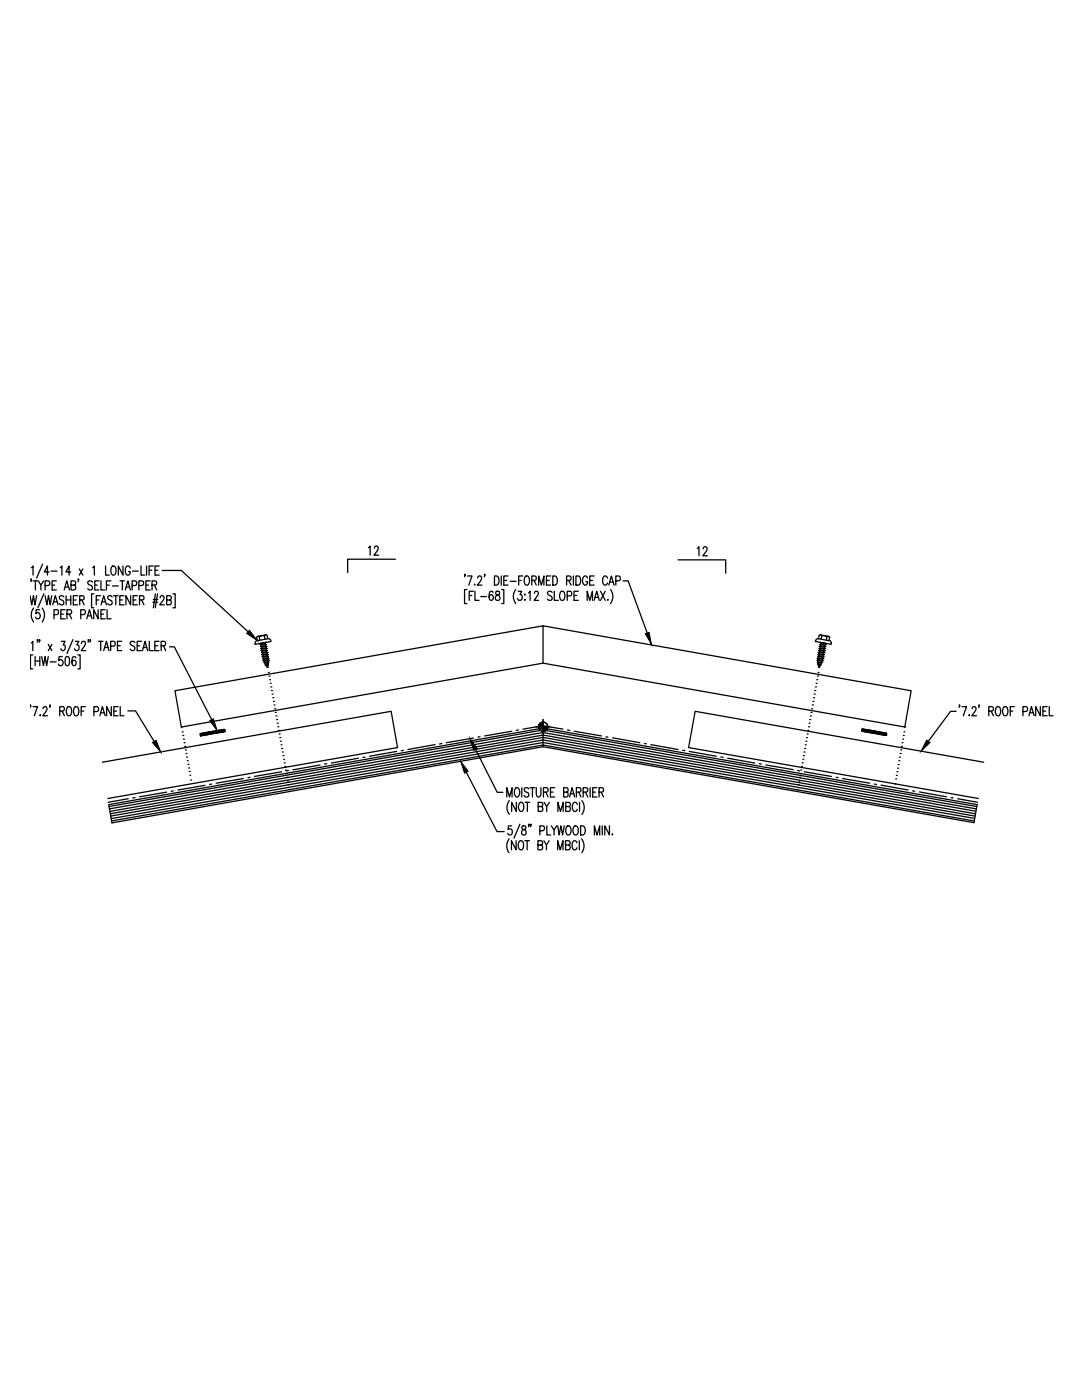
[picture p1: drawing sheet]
<svg xmlns="http://www.w3.org/2000/svg" width="216mm" height="279mm" viewBox="0 0 216 279" stroke-linecap="round" stroke-linejoin="round" font-family="sans-serif">
<g fill="none" stroke="#000" stroke-width=".25">
<path d="M6 118.9l.3 1.8 .4-1.8 .3 1.8 .3-1.8M6.3 113.3l.3-.3v1.8M6.3 115.6l-.1 .2-.1-.2h.2l-.2 .5M6.6 115.9h.9M7.1 115.9v1.8M7.6 115.9l.6 .9v.9M8.5 112.6l-1.2 2.8M8.7 115.9l-.5 .9M8.7 118.5l-1.1 2.8M9 118.9l.3 1.8 .4-1.8 .3 1.8 .3-1.8M9 116.9l.8-.1 .1-.3-.1-.5-.8-.1v1.8M9.8 114.1h-1l.7-1.1v1.8"/>
<path d="M10.2 114h1.2M10.4 116.8h.5M11.2 115.9h-.8v1.8h.8M12 113.3l.3-.3v1.8M12.7 119.1a.46 .46 0 0 0-.6-.2 .46 .46 0 0 0-.2 .6l.6 .3a.48 .48 0 0 1 .1 .8 .48 .48 0 0 1-.8-.1M12.8 117.7l.5-1.8 .6 1.8M13 117.2h.7M13.2 118.9v1.8M13.2 119.7h.9M14.1 114.1h-.9l.6-1.1v1.8M14.1 118.9v1.8M14.2 116.8l.8-.1 .1-.6-.3-.2h-.6v1.8h.6l.3-.1v-.7l-.3-.1"/>
<path d="M14.6 119.7h.6M15.5 118.9h-.9v1.8h.9M15.7 115.6l-.1 .2v-.2h.1l-.1 .5M15.8 113.6l.7 1.2M15.9 119.7l.8-.1v-.5l-.2-.2h-.6v1.8M16.3 119.7l.5 1M16.5 113.6l-.7 1.2M18.4 116.2a.46 .46 0 0 0-.5-.3 .46 .46 0 0 0-.3 .6l.6 .4a.5 .5 0 0 1 .1 .8 .5 .5 0 0 1-.8-.2M18.5 113.3l.3-.3v1.8M18.7 118.5h-.4v2.8h.4M18.9 116.8h.5M19.2 119.7h.5"/>
<path d="M19.8 115.9h-.9v1.8h.9M20.1 118.9h-.9v1.8M20.1 115.9v1.8h.8M21.1 113v1.8h.7M21.2 116.8h.6M22.1 115.9h-.9v1.8M22.4 113h.1a.96 .96 0 0 1 .5 1.5l-.2 .3a.99 .99 0 0 1-.8-.8 .99 .99 0 0 1 .4-1zM22.4 119.1l-.3-.2h-.3a.4 .4 0 0 0-.3 .4 .4 .4 0 0 0 .2 .3l.6 .3 .1 .6-.3 .2h-.3l-.3-.2M22.4 116.9h1.2M22.7 118.9h.9M23.1 118.9v1.8M23.9 119.7h.5"/>
<path d="M23.9 115.9h.9M24.4 115.9v1.8M24.5 113v1.8l-.9-1.8v1.8M24.8 118.9h-.9v1.8h.9M25 117.7l.5-1.8 .5 1.8M25.2 117.2h.7M26 113.4a.51 .51 0 0 0-.6-.4 .51 .51 0 0 0-.4 .6v.8a.47 .47 0 0 0 .5 .4 .47 .47 0 0 0 .5-.4v-.3h-.4M26.1 118.9v1.8l-1-1.8v1.8M26.4 116.9l.8-.1 .1-.3-.1-.5-.8-.1v1.8M26.4 114h1.2M26.6 119.7h.5M27.4 118.9h-.8v1.8h.8"/>
<path d="M27.7 116.9l.8-.1 .1-.7-.3-.2h-.6v1.8M27.8 119.7l.8-.1 .1-.5-.3-.2h-.6v1.8M28.1 113v1.8h.8M28.3 119.7l.4 1M29.1 116.8h.5M29.2 113v1.8M29.7 113.8h.6M30 115.9h-.9v1.8h.9M30.3 116.8l.8-.1 .2-.3-.2-.4-.8-.1v1.8M30.6 113h-.9v1.8M30.6 119.6h.9M30.8 116.8l.5 .9"/>
<path d="M30.9 113.8h.6M31 118.5l-.4 2.8M31.4 118.5l-.4 2.8M31.8 113h-.9v1.8h.9M31.9 119.3l.1-.2a.41 .41 0 0 1 .6-.1 .41 .41 0 0 1 .1 .6l-.8 1.1h.9M32.4 113.8h3.8l13.3 12.3M33.3 119.7l.8-.1 .1-.2-.1-.4-.8-.1v1.8h.6l.3-.3a.5 .5 0 0 0-.3-.7M34.5 118.5h.5v2.8h-.5M73.5 109.3l.4-.3v1.8M74.7 109.4v-.3a.42 .42 0 0 1 .6 0 .42 .42 0 0 1 .1 .6l-.8 1.1h1M78.9 111.6h-9.5v2.7M92.8 114.7h-.1h.1l-.1 .4"/>
<path d="M93.2 117.7h-.5v2.8h.5M93.3 114.9h.9l-.7 1.9M93.6 118.8h.5M94.5 118h-.9v1.8M94.6 116.7h.2zM94.8 118v1.8h.8M95.3 115.4l.1-.3a.44 .44 0 0 1 .6 0 .44 .44 0 0 1 0 .6l-.8 1.1h1M95.9 119.1h1.2M96.8 114.7h-.2h.2l-.2 .4M98.4 118.3l-.1-.2-.3-.1a.96 .96 0 0 0-.4 1.2v.4l.4 .2a.54 .54 0 0 0 .4-.6 .54 .54 0 0 0-.6-.4l-.2 .4M98.7 114.9a.94 .94 0 0 1 .9 .6 .94 .94 0 0 1-.2 1l-.3 .3h-.4zM99 118.1v.5a.68 .68 0 0 1 .7 .4 .68 .68 0 0 1-.3 .8 .54 .54 0 0 1-.6-.4 .54 .54 0 0 1 .4-.6l.4-.2a.4 .4 0 0 0-.2-.6z"/>
<path d="M100 114.9v1.9M100.1 117.7h.4v2.8h-.4M100.5 115.8h.6M101.4 114.9h-.9v1.9h.9M101.8 116h1.2M102.9 117.7a2.29 2.29 0 0 0 0 2.8M103.4 118h.7l-.4 .7a.54 .54 0 0 1 .5 .7 .54 .54 0 0 1-.8 .2l-.1-.1M103.5 115.8h.5M104.3 114.9h-.8v1.9M104.7 118.6v.2zM104.7 119.6v.2zM104.8 115l.2-.1a.8 .8 0 0 1 .6 1.2v.2a.44 .44 0 0 1-.5 .5 .44 .44 0 0 1-.4-.5l-.1-.6z"/>
<path d="M105.4 118.3l.4-.3v1.8M106.1 115.8h.8l.1-.7-.3-.2h-.6v1.9M106.6 115.8l.4 1M106.6 118.4l.3-.4h.3l.2 .3-.2 .6-.6 .9h.9M107.5 116.8v-1.9l.5 1.9 .5-1.9v1.9M109 115.8h.6M109.9 114.9h-.9v1.9h.9M110.2 118.3a.46 .46 0 0 0-.6-.3 .46 .46 0 0 0-.3 .6l.6 .3a.5 .5 0 0 1 .2 .8 .5 .5 0 0 1-.9-.1M110.3 114.9a.94 .94 0 0 1 .9 .6 .94 .94 0 0 1-.1 1l-.3 .3h-.5zM110.6 118v1.8h.8M111.9 118.1l.4-.1a1.23 1.23 0 0 1 0 1.8h-.3a1.28 1.28 0 0 1-.1-1.7zM113.1 115.8h.7l.1-.7-.2-.2h-.6v1.9"/>
<path d="M113.2 118.9l.7-.1 .1-.6-.2-.2h-.6v1.8M113.5 115.8l.4 1M114.4 114.9v1.9M114.5 118.8h.6M114.9 114.9a.94 .94 0 0 1 1 .6 .94 .94 0 0 1-.2 1l-.3 .3h-.5zM115.4 118h-.9v1.8h.9M117.2 119.8v-1.8l.5 1.8 .5-1.8v1.8M117.2 115.4a.47 .47 0 0 0-.4-.5 .47 .47 0 0 0-.5 .5v.9a.49 .49 0 0 0 .6 .5 .49 .49 0 0 0 .3-.7h-.3M117.7 115.8h.5M118.6 114.9h-.9v1.9h.9M118.6 119.8l.5-1.8 .5 1.8M118.7 119.2h.7"/>
<path d="M119.8 118l1 1.8M120.8 118l-1 1.8M121.2 115.4a.47 .47 0 0 0-.4-.5 .47 .47 0 0 0-.5 .5v.7a.51 .51 0 0 0 .3 .7 .51 .51 0 0 0 .6-.5M121.3 119.6v.2zM121.5 116.8l.5-1.9 .5 1.9M121.7 116.2h.6M121.8 117.7a2.29 2.29 0 0 1 0 2.8M122.9 115.9h.5l.3-.1-.1-.8-.7-.1v1.9M124.3 115.9h1l3.8 10.4M135.3 111.7h9.5v2.7M139.1 109.4l.4-.3v1.8M140.3 109.5l.1-.2a.42 .42 0 0 1 .6-.1 .42 .42 0 0 1 0 .6l-.8 1.1h1"/>
<path d="M6.3 128.3l.2-.3v1.9M6.5 130.7h-.4v2.8h.4M6.7 121.3a2.3 2.3 0 0 0 0 2.8M7 131v1.9M7 131.9h.9M7.6 127.7h-.2h.2l-.2 .5M7.9 121.7h-.7v.8a.41 .41 0 0 1 .6-.1 .58 .58 0 0 1 .2 .8 .58 .58 0 0 1-.8 .1l-.1-.1M7.9 127.7h-.1h.1l-.1 .5M7.9 131v1.9M8.3 131l.4 1.9 .3-1.9 .3 1.9 .3-1.9M8.4 121.3a2.3 2.3 0 0 1 0 2.8M9.6 128.6l.8 1.3"/>
<path d="M10 132.1h1.2M10.4 128.6l-.8 1.3M10.5 120.7l.5-1.8 .6 1.8M10.7 120.1h.7M10.8 122.7h.5l.3-.2-.1-.7-.7-.1v1.8M12.1 122.6h.5M12.3 128h.7l-.4 .7a.54 .54 0 0 1 .4 .7 .54 .54 0 0 1-.7 .3l-.2-.2M12.4 131h-.6l-.1 .8a.57 .57 0 0 1 .9 .3 .57 .57 0 0 1-.6 .8l-.3-.4M13 121.7h-.9v1.8h.9M13.2 131.1l.3-.1a.85 .85 0 0 1 .4 1.1l-.2 .7-.3 .1a.82 .82 0 0 1-.4-1.1zM13.4 122.6l.8-.1 .1-.3-.1-.4-.8-.1v1.8M13.8 122.6l.5 .9"/>
<path d="M14.5 127.6l-1.1 2.8M15 128h.7l-.4 .7a.54 .54 0 0 1 .5 .7 .54 .54 0 0 1-.8 .3l-.1-.2M15.1 131.3l-.3-.3a1.08 1.08 0 0 0 0 1.9 .52 .52 0 0 0 .4-.7 .52 .52 0 0 0-.7-.4l-.2 .5M15.5 130.7h.5v2.8h-.5M16.1 122.7h.6a.51 .51 0 0 0 .4-.5 .51 .51 0 0 0-.4-.5h-.6v1.8M16.2 128.5l.1-.3a.42 .42 0 0 1 .6-.1 .42 .42 0 0 1 .1 .6l-.8 1.2h.9M17.3 123.5l.6-1.8 .5 1.8M17.5 122.9h.6M17.7 127.7h-.1h.1l-.1 .5M18.1 127.7h-.2h.2l-.2 .5M19.6 121.7v1.8l-.9-1.8v1.8M19.7 128h.9"/>
<path d="M20.1 128v1.9M20.1 122.6h.5M20.2 120.7l.5-1.8 .5 1.8M20.3 120.1h.7M20.7 129.9l.5-1.9 .5 1.9M20.9 129.2h.6M21 121.7h-.9v1.8h.9M21.4 121.7v1.8h.8M22.1 129h.6l.2-.2-.1-.7-.7-.1v1.9M23.4 128.9h.6M24.3 128h-.9v1.9h.9M26.9 128.2a.46 .46 0 0 0-.6-.2 .46 .46 0 0 0-.2 .6l.6 .4a.49 .49 0 0 1 .1 .8 .49 .49 0 0 1-.8-.2"/>
<path d="M27.4 128.9h.5M28.2 128h-.8v1.9h.8M28.4 129.9l.5-1.9 .5 1.9M28.6 129.2h.7M29.8 128v1.9h.8M30.5 120.2h.9M30.9 128.9h.5M31.7 128h-.8v1.9h.8M32.2 128.9l.7-.1 .1-.6-.2-.2h-.6v1.9M32.6 128.9l.4 1M33.8 129.1h1l7.4 14.5M51.3 127.8l-.4 .3v.3"/>
<path d="M51.7 127.1l.1 .6M52 129h1.2l-.1 .1zM52 128.5l1.2 .1-.2 .1-1.1-.1zM52 129.4l.2-.1 1.1 .1-.1 .2zM52.1 129.9l.1-.2 1.2 .2zM52.1 128.6l.1 .3M52.2 130.2l.1-.1 1.2 .1-.2 .2zM52.2 129l.1 .3M52.2 130.7l.2-.2 1.1 .2-.1 .1zM52.3 129.5v.2M52.3 131h1.3l-.1 .2zM52.4 129.9v.2"/>
<path d="M52.4 130.3l.1 .2M52.5 131.9l.1-.1h1.1l-.1 .2zM52.5 130.7v.3M52.5 131.3l1.2 .2-.2 .1-1.1-.1zM52.6 131.1v.2M52.6 128.3l.5-.1-1 .2v.1M52.6 131.5l.1 .2M52.6 132.3h1l-.1 .1zM52.7 131.9l.1 .2M52.8 132.3l.2 .3M52.9 128.3v.3M52.9 132.7l.2-.1h.4l-.1 .2z"/>
<path d="M52.9 128.7l.1 .3M53 126.7l-1.5 .3M53 129.1l.1 .3M53 132.7l.3 .5M53.1 129.6l.1 .2M53.2 129.9v.3M53.2 130.4l.1 .2M53.3 126.8l.1 .7M53.3 126.8a.32 .32 0 0 0-.5 .1M53.3 133.2h.1M53.3 130.7l.1 .3M53.4 131.2v.2"/>
<path d="M53.5 127.5l-2.2 .4-.1-.7a.31 .31 0 0 1 .6-.1 .95 .95 0 0 1 1-.2l.1 .7M53.5 127.4a.5 .5 0 0 1 .5 .6l-3.1 .6v-.2M53.5 132.7l-.1 .5M53.5 131.5v.3M53.5 132.3v.3M53.5 131.9v.3M53.5 134.2h.1M53.7 134.9h.1M53.8 135.7h.1M53.9 136.4h.1M54 137.1h.1M54.2 137.8h.1"/>
<path d="M54.3 138.5h.1M54.4 139.2h.1M54.6 140h.1M108.4 132.3v-7.4l-73.5 13 1.3 7.2M108.4 124.9l73.4 13-1.3 7.2M108.4 132.3l-72.2 12.8M108.4 132.3l72.1 12.8M162.2 140h.1M162.3 139.2h.1M162.5 138.5h.1M162.6 137.8h.1M162.7 137.1h.1"/>
<path d="M162.8 136.4h.1M163 135.7h.1M163.1 131.8h1l.1 .1-1 .1zM163.1 131.5l1.1-.2 .2 .2-1.2 .1zM163.1 134.9h.1M163.1 132.3h1l-.9 .1zM163.1 131h1.3l-1.1 .2zM163.2 132.6h.5l.1 .1-.4 .1zM163.2 134.2h.1M163.2 130.7l1.2-.2 .1 .2-1.1 .1zM163.3 130.2l1.1-.1 .2 .1-1.2 .2zM163.3 131.9v.3"/>
<path d="M163.3 132.3v.3M163.3 131.5v.3M163.3 127.4l-.4 .2-.1 .2M163.4 131.2l-.1 .2M163.4 129.9l1.1-.2 .1 .2zM163.4 133.2h.1M163.4 130.7v.3M163.4 129.4l1.2-.1 .1 .1-1.1 .2zM163.4 126.8v.7M163.5 126.8l.3-.1 .2 .2a.95 .95 0 0 1 1 .2M163.5 129h1.3l-1.2 .1zM163.5 130.4v.2"/>
<path d="M163.6 128.6l1.1-.1 .1 .1-1.1 .1zM163.6 129.9l-.1 .3M163.6 129.6v.2M163.7 132.7l-.3 .5-.1-.5M163.7 129.1v.3M163.7 126.7l1.6 .3M163.8 128.7l-.1 .3M163.9 128.3l-.1 .3M163.9 132.3l-.1 .3M164 126.9l-.1 .7M164 131.9v.2M164.1 131.5v.2"/>
<path d="M164.2 128.3h-.4l-.2-.1 1.1 .2-.1 .1M164.2 131.1l-.1 .2M164.2 130.7v.3M164.3 130.3v.2M164.4 129.9l-.1 .2M164.5 129.5l-.1 .2M164.5 129v.3M164.6 128.6l-.1 .3M165 127.1l-.1 .6M165 127.1a.32 .32 0 0 1 .6 .1M165.5 127.8a.49 .49 0 0 1 .3 .8l-3.1-.6v-.1M165.5 127.2l-.1 .7-2.1-.4"/>
<path d="M6.1 140.8h-.1h.1l-.1 .4M6.6 141h.9l-.7 1.8M7.9 142.8h.2zM8.6 141.4l.1-.2a.42 .42 0 0 1 .6-.1 .42 .42 0 0 1 0 .6l-.8 1.1h1M10 140.8h-.1h.1l-.1 .4M11.9 141.9l.8-.1 .2-.3-.2-.4-.8-.1v1.8M12.4 141.9l.5 .9M13.5 141.1l.4-.1a1.24 1.24 0 0 1 0 1.8h-.3a1.28 1.28 0 0 1-.1-1.7zM14.9 141.1l.5-.1a1.24 1.24 0 0 1 0 1.8h-.3a1.28 1.28 0 0 1-.2-1.7zM16.2 141.9h.5M17 141h-.8v1.8M18.7 142l.8-.1 .2-.2-.2-.6-.8-.1v1.8"/>
<path d="M19.9 142.8l.5-1.8 .6 1.8M20.1 142.3h.7M20.4 152.1l57.6-10.1 1.3 7.2-57.8 10.2M22.2 141v1.8l-.9-1.8v1.8M22.7 141.9h.6M23.6 141h-.9v1.8h.9M24 141v1.8h.8M25.5 141.9h1.5l3.8 6.1M25.6 159.4l-4 .7M27 159.2l-.5 .1M33.3 158.1l-5.5 .9M34.6 157.8l-.5 .1"/>
<path d="M36.2 145.1h.1M36.4 146.1h.1M36.5 146.8h.1M36.6 147.5h.1M36.7 148.2h.1M36.9 148.9h.1M37 149.7h.1M37.1 150.4h.1M37.2 151.1h.1M37.4 151.8h.1M37.5 152.5h.1M37.6 153.3h.1"/>
<path d="M37.7 154h.1M37.9 154.7h.1M38 155.7h.1M39.9 146.4l4.8-.8 .1 .4-4.8 .9zM40 146.8h.1M40 146.7h.1M40 146.6h.1M40 146.5h.1M40 146.4h.1M40.1 146.8h.1M40.1 146.7h.1M40.1 146.6h.1"/>
<path d="M40.1 146.4h.1M40.2 146.7h.1M40.2 146.6h.1M40.2 146.5h.1M40.2 146.4h.1M40.3 146.8h.1M40.3 146.7h.1M40.3 146.6h.1M40.3 146.4h.1M40.5 146.7h.1M40.5 146.6h.1M40.5 146.5h.1"/>
<path d="M40.5 146.4h.1M40.7 146.7h.1M40.7 146.6h.1M40.7 146.5h.1M40.7 146.4h.1M40.7 146.3h.1M40.8 146.7h.1M40.8 146.6h.1M40.8 146.4h.1M40.9 146.6h.1M40.9 146.5h.1M40.9 146.4h.1"/>
<path d="M40.9 146.3h.1M40.9 156.7l-5.4 1M41 146.7h.1M41 146.6h.1M41 146.4h.1M41 146.2h.1M41.1 146.6h.1M41.1 146.5h.1M41.1 146.4h.1M41.1 146.3h.1M41.2 146.6h.1M41.2 146.4h.1"/>
<path d="M41.2 146.2h.1M41.3 146.6h.1M41.3 146.5h.1M41.3 146.4h.1M41.3 146.3h.1M41.3 146.2h.1M41.4 146.6h.1M41.4 146.4h.1M41.4 146.2h.1M41.4 146.1h.1M41.5 146.5h.1M41.5 146.4h.1"/>
<path d="M41.5 146.3h.1M41.5 146.2h.1M41.6 146.4h.1M41.6 146.2h.1M41.6 146.1h.1M41.7 146.5h.1M41.7 146.4h.1M41.7 146.3h.1M41.7 146.2h.1M41.7 146.1h.1M41.8 146.4h.1M41.8 146.2h.1"/>
<path d="M41.8 146.1h.1M41.9 146.4h.1M41.9 146.3h.1M41.9 146.2h.1M41.9 146.1h.1M42 146.4h.1M42 146.2h.1M42 146.1h.1M42 146h.1M42.1 146.4h.1M42.1 146.3h.1M42.1 146.2h.1"/>
<path d="M42.1 146.1h.1M42.2 156.5l-.4 .1M42.3 146.4h.1M42.3 146.2h.1M42.3 146.1h.1M42.3 146h.1M42.4 146.4h.1M42.4 146.3h.1M42.4 146.2h.1M42.4 146.1h.1M42.4 146h.1M42.5 146.4h.1"/>
<path d="M42.5 146.2h.1M42.5 146.1h.1M42.5 146h.1M42.6 146.3h.1M42.6 146.2h.1M42.6 146.1h.1M42.6 146h.1M42.7 146.4h.1M42.7 146.2h.1M42.7 146.1h.1M42.7 146h.1M42.7 145.9h.1"/>
<path d="M42.8 146.3h.1M42.8 146.2h.1M42.8 146.1h.1M42.8 146h.1M42.9 146.2h.1M42.9 146.1h.1M42.9 146h.1M42.9 145.9h.1M43 146.3h.1M43 146.2h.1M43 146.1h.1M43 146h.1"/>
<path d="M43 145.9h.1M43.1 146.2h.1M43.1 146.1h.1M43.1 146h.1M43.1 145.9h.1M43.2 146.2h.1M43.2 146.1h.1M43.2 146h.1M43.2 145.9h.1M43.3 146.2h.1M43.3 146.1h.1M43.3 146h.1"/>
<path d="M43.3 145.9h.1M43.3 145.8h.1M43.4 146.2h.1M43.4 146.1h.1M43.4 146h.1M43.4 145.9h.1M43.5 146.1h.1M43.5 146h.1M43.5 145.9h.1M43.5 145.8h.1M43.6 146.2h.1M43.6 146.1h.1"/>
<path d="M43.6 146h.1M43.6 145.9h.1M43.6 145.8h.1M43.8 146.1h.1M43.8 146h.1M43.8 145.9h.1M43.8 145.8h.1M44 146.1h.1M44 146h.1M44 145.9h.1M44 145.8h.1M44 145.7h.1"/>
<path d="M44.1 146.1h.1M44.1 146h.1M44.1 145.9h.1M44.1 145.8h.1M44.2 146h.1M44.2 145.9h.1M44.2 145.8h.1M44.2 145.7h.1M44.3 146.1h.1M44.3 146h.1M44.3 145.9h.1M44.3 145.8h.1"/>
<path d="M44.3 145.6h.1M44.4 146h.1M44.4 145.9h.1M44.4 145.8h.1M44.4 145.7h.1M44.5 146h.1M44.5 145.9h.1M44.5 145.8h.1M44.5 145.6h.1M44.6 146h.1M44.6 145.9h.1M44.6 145.8h.1"/>
<path d="M44.6 145.7h.1M44.6 145.6h.1M44.7 146h.1M44.7 145.9h.1M44.7 145.8h.1M44.7 145.6h.1M48.5 155.4l-5.4 .9M49.9 155.1l-.4 .1M54.7 140.7h.1M54.8 141.4h.1M54.9 142.2h.1M55.1 142.9h.1"/>
<path d="M55.2 143.6h.1M55.3 144.3h.1M55.4 145h.1M55.6 145.8h.1M55.7 146.5h.1M55.8 147.2h.1M56 147.9h.1M56.1 148.6h.1M56.2 149.4h.1M56.2 154l-5.4 1M56.3 150.1h.1M56.5 150.8h.1"/>
<path d="M56.6 151.5h.1M56.7 152.2h.1M56.8 153h.1M57 153.7h.1M57.1 154.4h.1M57.2 155.1h.1M57.3 155.9h.1M57.5 156.6h.1M57.6 153.8l-.5 .1M57.6 157.6h.1M63.9 152.7l-5.5 .9M65.2 152.4l-.4 .1"/>
<path d="M71.5 151.3l-5.4 1M72.8 151.1h-.4M79.1 150l-5.4 .9M80.5 149.7l-.4 .1M86.8 148.6l-5.4 1M88.2 148.4l-.5 .1M93 154.1l6.2 11.9h1.4M94.5 147.3l-5.4 .9M94.9 149.6l4.3 8.5h1.2M95.8 147l-.4 .1M101.1 159.1v-1.9l.6 1.9 .5-1.9v1.9M101.6 159.8a2.23 2.23 0 0 0 0 2.7"/>
<path d="M102.1 145.9l-5.4 1M102.9 157.3l.1-.1a.99 .99 0 0 1 .5 1.6l-.2 .3a1.02 1.02 0 0 1-.5-1.6zM103.4 145.7l-.4 .1M104.1 157.2v1.9M104.3 145.5l4.1-.7 3.9 .7M105.5 157.5a.46 .46 0 0 0-.6-.3 .46 .46 0 0 0-.2 .6l.6 .4a.49 .49 0 0 1 .1 .8 .49 .49 0 0 1-.8-.2M105.8 157.2h.9M106.2 157.2v1.9M107 145h2.8M107 157.2v1.3a.47 .47 0 0 0 .2 .5 .47 .47 0 0 0 .5 0l.2-.5v-1.3M108.4 145.3l-86.7 15.3 .6 3.6 86.1-15.2M108.4 145.3l86.6 15.3-.7 3.6-85.9-15.2z"/>
<path d="M108.4 143.6v2.8M108.4 158.1l.8-.1 .2-.3-.2-.4-.8-.1v1.9M108.9 158.1l.5 1M109.8 158.1h.5M110.7 157.2h-.9v1.9h.9M112.5 158.1l.7-.1 .1-.6-.2-.2h-.6v1.9h.6l.2-.3v-.5l-.2-.2M113.2 145.7l.5 .1M113.7 159.1l.5-1.9 .5 1.9M113.8 158.4h.7M114.6 145.9l5.4 1M115 158.1l.8-.1 .1-.3-.1-.4-.8-.1v1.9M115.5 158.1l.4 1"/>
<path d="M116.1 159.8a2.23 2.23 0 0 1 0 2.7M116.4 158.1h.6l.3-.4a.4 .4 0 0 0-.3-.5h-.6v1.9M116.8 158.1l.5 1M117.8 157.2v1.9M118.3 158.1h.5M119.1 157.2h-.8v1.9h.8M119.5 158.1l.8-.1 .1-.6-.3-.2h-.6v1.9M120 158.1l.4 1M120.9 147l.4 .1M122.2 147.2l5.5 1M128.6 148.4h.4M129.9 148.6l5.4 1"/>
<path d="M136.2 149.7l.4 .1M137.5 150l5.4 .9M143.8 151.1h.5M145.2 151.3l5.4 1M151.5 152.4l.4 .1M152.9 152.7l5.4 .9M159.1 157.6h.1M159.2 153.8l.4 .1M159.3 156.6h.1M159.4 155.9h.1M159.5 155.1h.1M159.7 154.4h.1"/>
<path d="M159.8 153.7h.1M159.9 153h.1M160 152.2h.1M160.2 151.5h.1M160.3 150.8h.1M160.4 150.1h.1M160.5 154l5.4 1M160.6 149.4h.1M160.7 148.6h.1M160.8 147.9h.1M160.9 147.2h.1M161.1 146.5h.1"/>
<path d="M161.2 145.8h.1M161.3 145h.1M161.4 144.3h.1M161.6 143.6h.1M161.7 142.9h.1M161.8 142.2h.1M162 141.4h.1M162.1 140.7h.1M166.8 155.1l.4 .1M168.1 155.4l5.5 .9M172 145.5l4.8 .8-.1 .5-4.8-.9zM172 145.9h.1"/>
<path d="M172 145.8h.1M172 145.7h.1M172 145.6h.1M172.1 145.9h.1M172.1 145.7h.1M172.1 145.6h.1M172.1 145.5h.1M172.2 145.9h.1M172.2 145.8h.1M172.2 145.7h.1M172.2 145.6h.1M172.3 145.9h.1"/>
<path d="M172.3 145.7h.1M172.3 145.6h.1M172.5 146h.1M172.5 145.9h.1M172.5 145.8h.1M172.5 145.7h.1M172.5 145.6h.1M172.6 145.9h.1M172.6 145.7h.1M172.6 145.6h.1M172.7 146h.1M172.7 145.9h.1"/>
<path d="M172.7 145.8h.1M172.7 145.7h.1M172.8 146.1h.1M172.8 145.9h.1M172.8 145.7h.1M172.8 145.6h.1M172.9 146h.1M172.9 145.9h.1M172.9 145.8h.1M172.9 145.7h.1M173 146.1h.1M173 145.9h.1"/>
<path d="M173 145.7h.1M173.1 146.1h.1M173.1 146h.1M173.1 145.9h.1M173.1 145.8h.1M173.1 145.7h.1M173.2 146.1h.1M173.2 145.9h.1M173.2 145.7h.1M173.3 146.1h.1M173.3 146h.1M173.3 145.9h.1"/>
<path d="M173.3 145.8h.1M173.4 146.1h.1M173.4 145.9h.1M173.4 145.7h.1M173.5 146.1h.1M173.5 146h.1M173.5 145.9h.1M173.5 145.8h.1M173.6 146.1h.1M173.6 145.9h.1M173.7 146.2h.1M173.7 146.1h.1"/>
<path d="M173.7 146h.1M173.7 145.9h.1M173.7 145.8h.1M173.8 146.1h.1M173.8 145.9h.1M173.9 146.2h.1M173.9 146.1h.1M173.9 146h.1M173.9 145.9h.1M174.1 146.3h.1M174.1 146.1h.1M174.1 145.9h.1"/>
<path d="M174.1 146.2h.1M174.1 146h.1M174.3 146.3h.1M174.3 146.1h.1M174.3 145.9h.1M174.4 146.3h.1M174.4 146.2h.1M174.4 146.1h.1M174.4 146h.1M174.4 145.9h.1M174.4 156.5l.5 .1M174.5 146.3h.1"/>
<path d="M174.5 146.1h.1M174.5 145.9h.1M174.6 146.3h.1M174.6 146.2h.1M174.6 146.1h.1M174.6 146h.1M174.7 146.4h.1M174.7 146.3h.1M174.7 146.1h.1M174.7 145.9h.1M174.8 146.3h.1M174.8 146.2h.1"/>
<path d="M174.8 146.1h.1M174.8 146h.1M174.9 146.4h.1M174.9 146.3h.1M174.9 146.1h.1M175 146.4h.1M175 146.3h.1M175 146.2h.1M175 146.1h.1M175 146h.1M175.1 146.4h.1M175.1 146.3h.1"/>
<path d="M175.1 146.1h.1M175.2 146.4h.1M175.2 146.3h.1M175.2 146.2h.1M175.2 146.1h.1M175.3 146.5h.1M175.3 146.4h.1M175.3 146.3h.1M175.3 146.1h.1M175.5 146.5h.1M175.5 146.4h.1M175.5 146.3h.1"/>
<path d="M175.5 146.2h.1M175.5 146.1h.1M175.7 146.5h.1M175.7 146.4h.1M175.7 146.3h.1M175.7 146.2h.1M175.8 146.6h.1M175.8 146.5h.1M175.8 146.4h.1M175.8 146.3h.1M175.8 146.1h.1M175.8 156.7l5.4 1"/>
<path d="M175.9 146.5h.1M175.9 146.4h.1M175.9 146.3h.1M175.9 146.2h.1M176 146.6h.1M176 146.5h.1M176 146.4h.1M176 146.3h.1M176.1 146.7h.1M176.1 146.5h.1M176.1 146.4h.1M176.1 146.3h.1"/>
<path d="M176.1 146.2h.1M176.2 146.6h.1M176.2 146.5h.1M176.2 146.4h.1M176.2 146.3h.1M176.3 146.7h.1M176.3 146.5h.1M176.3 146.4h.1M176.3 146.3h.1M176.4 146.7h.1M176.4 146.6h.1M176.4 146.5h.1"/>
<path d="M176.4 146.4h.1M176.4 146.3h.1M176.5 146.7h.1M176.5 146.5h.1M176.5 146.4h.1M176.5 146.3h.1M176.6 146.7h.1M176.6 146.6h.1M176.6 146.5h.1M176.6 146.4h.1M176.7 146.7h.1M176.7 146.5h.1"/>
<path d="M176.7 146.4h.1M176.7 146.3h.1M178.5 156.4h.1M178.7 155.5h.1M178.8 154.7h.1M179 154h.1M179.1 153.3h.1M179.2 152.6h.1M179.4 151.8h.1M179.5 151.1h.1M179.6 150.4h.1M179.7 149.7h.1"/>
<path d="M179.9 148.9h.1M180 148.2h.1M180.1 147.5h.1M180.2 146.8h.1M180.4 146.1h.1M180.5 145.1h.1M182.1 157.8l.4 .1M183.5 158l5.3 1M189.8 159.2h.4M190.8 142h-1.1l-4.5 5.9M191.1 159.4l4 .7M191.5 140.8h-.1h.1l-.1 .4"/>
<path d="M192 141h.9l-.7 1.8M193.3 142.8h.1zM194 141.4v-.2a.42 .42 0 0 1 .7-.1 .42 .42 0 0 1 0 .6l-.8 1.1h.9M195.4 140.8h-.1h.1l-.1 .4M196.3 152.1l-57.6-10.1-1.3 7.2 57.8 10.2M197.3 141.9l.8-.1 .1-.3-.1-.4-.8-.1v1.8M197.8 141.9l.4 .9M198.9 141.1l.1-.1a.8 .8 0 0 1 .7 1.2l-.1 .2a.44 .44 0 0 1-.5 .5 .44 .44 0 0 1-.4-.5l-.1-.7zM200.3 141.1l.2-.1a.8 .8 0 0 1 .6 1.2l-.1 .2a.44 .44 0 0 1-.4 .5 .44 .44 0 0 1-.5-.5v-.7zM201.6 141.9h.5M202.4 141h-.8v1.8M204.1 142l.8-.1 .1-.2-.1-.6-.8-.1v1.8"/>
<path d="M205.3 142.8l.5-1.8 .6 1.8M205.5 142.3h.6M207.6 141v1.8l-.9-1.8v1.8M208.1 141.9h.5M208.9 141h-.8v1.8h.8M209.4 141v1.8h.7M21.7 161l86.7-15.3 86.5 15.3M21.8 161.4l86.6-15.2 86.4 15.2M22 162.4l86.4-15.2 86.2 15.2M22.1 162.9l86.3-15.2 86.1 15.2M22.3 163.8l86.1-15.1 86 15.1M101.6 167.4a2.3 2.3 0 0 0 0 2.8"/>
<path d="M102.1 164.8h-.6l-.1 .8 .1-.1a.49 .49 0 0 1 .7 .2v.3a.48 .48 0 0 1-.2 .6 .48 .48 0 0 1-.7-.3M103 167.8v1.8l-.9-1.8v1.8M103 160.1v1.8l-.9-1.8v1.8M103.5 168a.51 .51 0 0 1 .7-.2 .51 .51 0 0 1 .3 .7v.4a.55 .55 0 0 1-.6 .7 .55 .55 0 0 1-.5-.7zM103.7 160.2l.2-.1a.57 .57 0 0 1 .6 .7v.5a.55 .55 0 0 1-.5 .7 .55 .55 0 0 1-.6-.7v-.5zM103.7 164.5l-1.1 2.8M104.2 164.9a.53 .53 0 0 0 .1 .6 .53 .53 0 0 0 .5 .2 .53 .53 0 0 1 .1 .8 .53 .53 0 0 1-.8 0v-.2a.74 .74 0 0 1 .7-.9 .36 .36 0 0 0-.1-.6zM104.7 167.8h.9M104.8 160.1h.9M105.2 167.8v1.8M105.2 160.1v1.8M105.6 164.6h-.2h.2l-.2 .4"/>
<path d="M105.9 164.6h-.1h.1l-.1 .4M107.3 168.6l.8-.1 .2-.2-.2-.4-.8-.1v1.8h.6l.4-.3a.5 .5 0 0 0-.4-.7M107.4 161l.8-.1 .1-.3-.1-.4-.8-.1v1.8h.6l.3-.3a.5 .5 0 0 0-.3-.6M107.7 165.8l.8-.1 .2-.3-.2-.5-.8-.1v1.8M108.5 167.8l.5 .8v1M108.6 160.1l.5 .9v.9M109.1 164.8v1.8h.8M109.6 167.8l-.6 .8M109.6 160.1l-.5 .9M110 164.8l.6 .9v.9M111.1 164.8l-.5 .9M111.3 164.8l.3 1.8 .3-1.8 .4 1.8 .3-1.8"/>
<path d="M111.3 169.6v-1.8l.5 1.8 .5-1.8v1.8M111.3 161.9v-1.8l.5 1.8 .6-1.8v1.8M112.8 168.6l.9-.1 .1-.2-.1-.4-.9-.1v1.8h.6l.4-.3a.5 .5 0 0 0-.4-.7M112.9 161l.8-.1 .1-.3-.1-.4-.8-.1v1.8h.6l.3-.3a.5 .5 0 0 0-.3-.6M113.1 164.9l.2-.1a.57 .57 0 0 1 .6 .7v.7a.44 .44 0 0 1-.5 .5 .44 .44 0 0 1-.4-.5l-.1-.7zM114.6 164.9l.2-.1a.57 .57 0 0 1 .6 .7v.5a.55 .55 0 0 1-.5 .7 .55 .55 0 0 1-.6-.7v-.5zM115.1 168.2a.51 .51 0 0 0-.6-.4 .51 .51 0 0 0-.3 .7v.4a.51 .51 0 0 0 .3 .7 .51 .51 0 0 0 .6-.4M115.2 160.5a.44 .44 0 0 0-.5-.4 .44 .44 0 0 0-.4 .4v1a.44 .44 0 0 0 .4 .5 .44 .44 0 0 0 .5-.5M115.6 167.8v1.8M115.6 160.1v1.8M115.9 164.8a.97 .97 0 0 1 .9 .7 .97 .97 0 0 1-.3 1.1h-.6zM116.1 167.4a2.3 2.3 0 0 1 0 2.8"/>
<path d="M118.6 166.6v-1.8l.5 1.8 .6-1.8v1.8M120.2 164.8v1.8M121.6 164.8v1.8l-.9-1.8v1.8M122.2 166.5v.1zM194.5 163.3l-86.1-15.1-86.2 15.2M194.7 161.9l-86.3-15.2-86.5 15.2"/>
<circle cx="108.4" cy="145" r=".91"/>
</g>
<g fill="#000" stroke="#000" stroke-width=".2">
<path d="M49.8 125.8l1.5 2-2.1-1.4zM128.8 126.5l.7-.3 .5 2.4zM30.4 148.2l.7-.4 1 2.3zM41.9 143.8l.7-.4 .7 2.4zM91.9 151.9l1.5 2-.7 .4zM93.8 147.4l1.4 2-.7 .3zM107.5 144.7l.9 .3h-1zM107.5 144.7l.9 .3h-.9zM108.4 145h.9l-.1 .4zM184.9 147.7l.7 .5-1.8 1.7z"/>
<path d="M108.4 145v.9h.3zM108.4 145l.6 .7-.3 .2zM108.4 145l.6 .7 .2-.3z"/>
<path d="M108 144.2l.4 .8v-.9zM107.7 144.4l.3-.2 .4 .8zM107.7 144.4l-.2 .3 .9 .3z"/>
<path d="M108.4 145v.9h.3zM108.4 145l.6 .7-.3 .2zM108.4 145l.6 .7 .2-.3z"/>
<path d="M108 144.2l.4 .8v-.9zM107.7 144.4l.3-.2 .4 .8zM107.7 144.4l-.2 .3 .9 .3z"/>
</g>
</svg>
